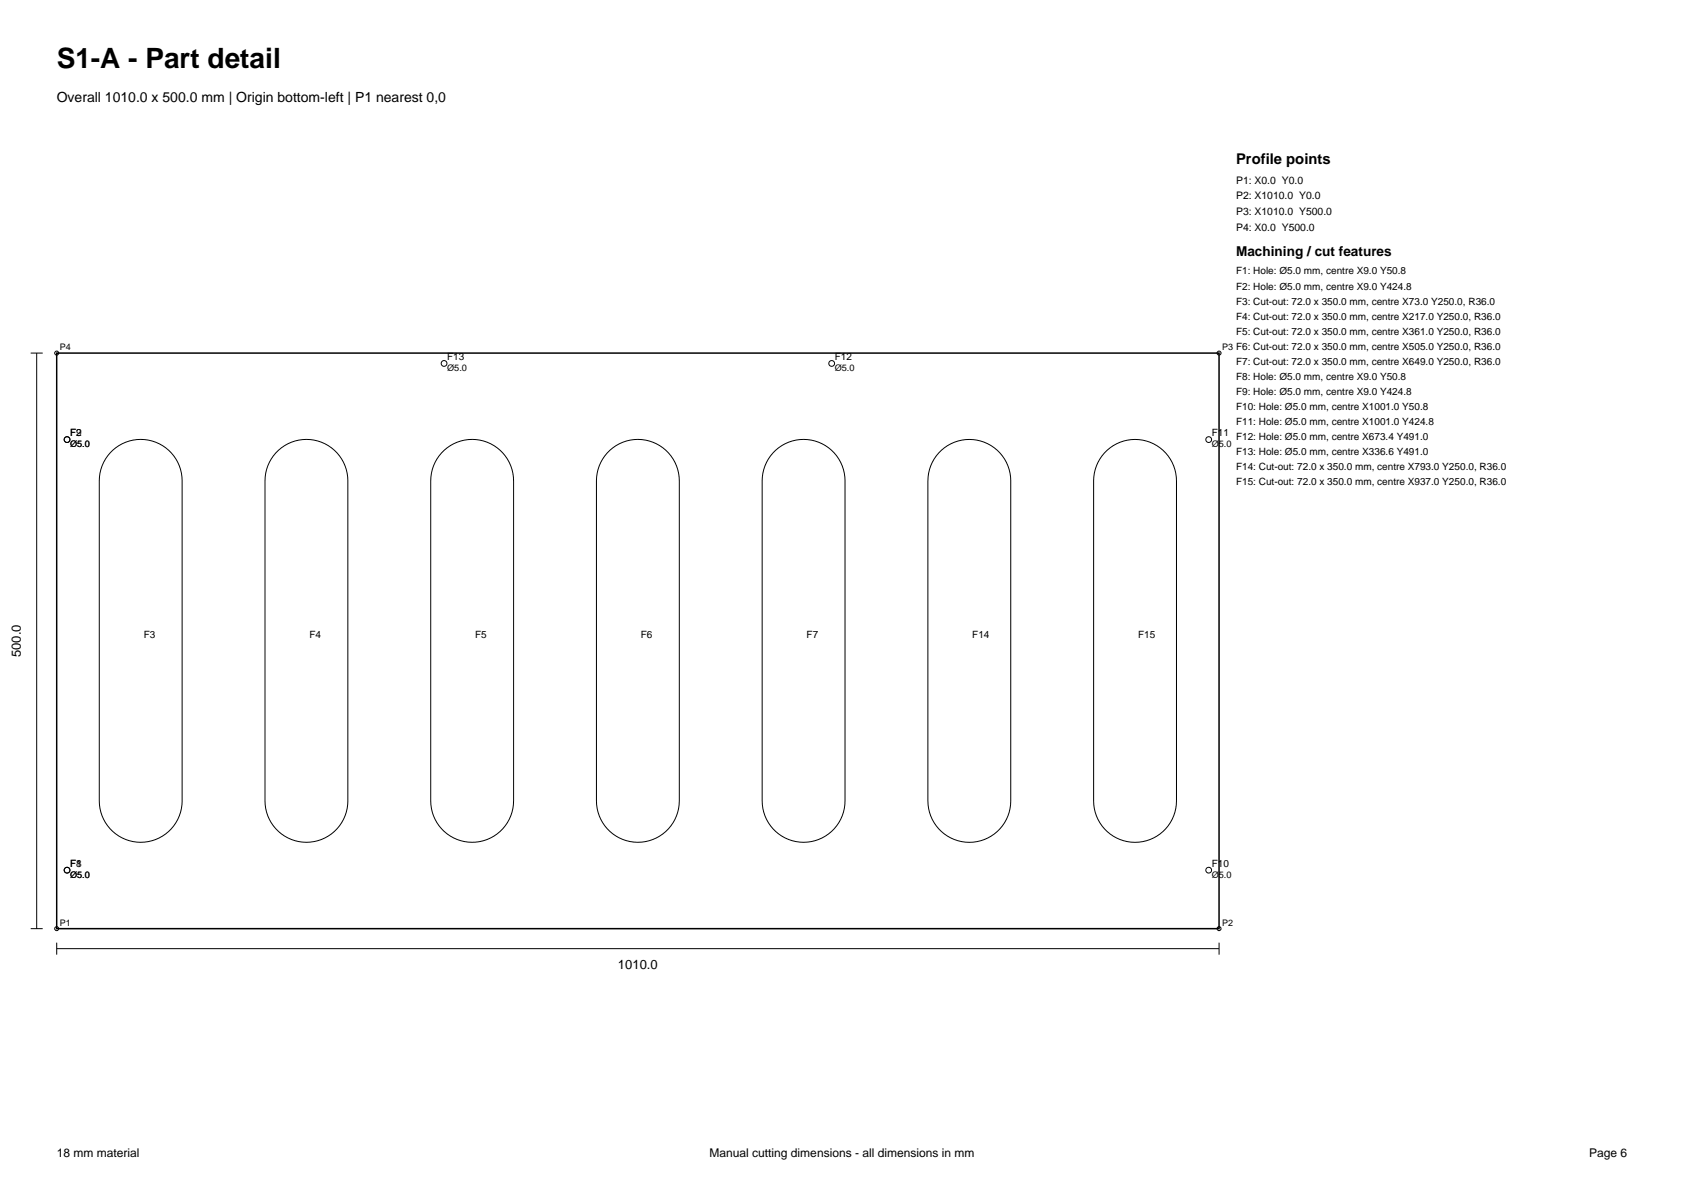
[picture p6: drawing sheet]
<svg xmlns="http://www.w3.org/2000/svg" width="297mm" height="210mm" viewBox="0 0 297 210" stroke-linecap="round" stroke-linejoin="round" font-family="sans-serif">
<defs><g id="words">
<text font-size="4.9" x="10" y="12">S1-A - Part detail</text>
<text font-size="2.6" x="218" y="29">Profile points</text>
<text font-size="2.5" x="10" y="18">Overall 1010.0 x 500.0 mm | Origin bottom-left | P1 nearest 0,0</text>
<text font-size="2.4" x="218" y="45.2">Machining / cut features</text>
<g font-size="2.3">
<text x="3.7" y="115.9" transform="rotate(-90 3.7 115.9)">500.0</text>
<text x="109" y="170.8">1010.0</text>
</g>
<g font-size="2.1">
<text x="10" y="204">18 mm material</text>
<text x="125.2" y="204">Manual cutting dimensions - all dimensions in mm</text>
<text x="280.3" y="204">Page 6</text>
</g>
<g font-size="1.8">
<text x="218" y="32.4">P1: X0.0 Y0.0</text>
<text x="218" y="35.1">P2: X1010.0 Y0.0</text>
<text x="218" y="37.9">P3: X1010.0 Y500.0</text>
<text x="218" y="40.7">P4: X0.0 Y500.0</text>
<text x="218" y="48.4">F1: Hole: Ø5.0 mm, centre X9.0 Y50.8</text>
<text x="218" y="51.1">F2: Hole: Ø5.0 mm, centre X9.0 Y424.8</text>
<text x="218" y="53.7">F3: Cut-out: 72.0 x 350.0 mm, centre X73.0 Y250.0, R36.0</text>
<text x="218" y="56.3">F4: Cut-out: 72.0 x 350.0 mm, centre X217.0 Y250.0, R36.0</text>
<text x="218" y="59">F5: Cut-out: 72.0 x 350.0 mm, centre X361.0 Y250.0, R36.0</text>
<text x="78.8" y="63.5">F13</text>
<text x="147.2" y="63.5">F12</text>
<text x="218" y="64.3">F7: Cut-out: 72.0 x 350.0 mm, centre X649.0 Y250.0, R36.0</text>
<text x="218" y="66.9">F8: Hole: Ø5.0 mm, centre X9.0 Y50.8</text>
<text x="218" y="69.6">F9: Hole: Ø5.0 mm, centre X9.0 Y424.8</text>
<text x="12.4" y="77">F2</text>
<text x="12.4" y="77">F9</text>
<text x="213.7" y="77">F11</text>
<text x="218" y="72.3">F10: Hole: Ø5.0 mm, centre X1001.0 Y50.8</text>
<text x="218" y="74.9">F11: Hole: Ø5.0 mm, centre X1001.0 Y424.8</text>
<text x="218" y="77.6">F12: Hole: Ø5.0 mm, centre X673.4 Y491.0</text>
<text x="218" y="80.2">F13: Hole: Ø5.0 mm, centre X336.6 Y491.0</text>
<text x="218" y="82.8">F14: Cut-out: 72.0 x 350.0 mm, centre X793.0 Y250.0, R36.0</text>
<text x="218" y="85.5">F15: Cut-out: 72.0 x 350.0 mm, centre X937.0 Y250.0, R36.0</text>
<text x="25.3" y="112.5">F3</text>
<text x="54.6" y="112.5">F4</text>
<text x="83.8" y="112.5">F5</text>
<text x="113" y="112.5">F6</text>
<text x="142.3" y="112.5">F7</text>
<text x="171.5" y="112.5">F14</text>
<text x="200.7" y="112.5">F15</text>
<text x="12.4" y="152.9">F1</text>
<text x="12.4" y="152.9">F8</text>
<text x="213.7" y="152.9">F10</text>
</g>
<g font-size="1.6">
<text x="10.5" y="61.7">P4</text>
<text x="78.8" y="65.5">Ø5.0</text>
<text x="147.2" y="65.5">Ø5.0</text>
<text x="215.5" y="61.7">P3 F6: Cut-out: 72.0 x 350.0 mm, centre X505.0 Y250.0, R36.0</text>
<text x="12.4" y="78.9">Ø5.0</text>
<text x="213.7" y="78.9">Ø5.0</text>
<text x="12.4" y="154.8">Ø5.0</text>
<text x="213.7" y="154.9">Ø5.0</text>
<text x="10.5" y="163.2">P1</text>
<text x="215.5" y="163.2">P2</text>
</g>
</g></defs>
<path d="M10 62.3h205v101.4h-205z" fill="none" stroke="#000" stroke-width=".26"/>
<g fill="none" stroke="#000" stroke-width=".18">
<path d="M5.4 62.3h2.1M6.5 62.3v101.4M19.4 79.9a7.3 7.3 0 0 1 8.1-1.9 7.3 7.3 0 0 1 4.6 6.8v56.4a7.3 7.3 0 0 1-7.3 7.3 7.3 7.3 0 0 1-7.3-7.3v-56.4a7.3 7.3 0 0 1 1.9-4.9zM48.6 79.9a7.3 7.3 0 0 1 8.1-1.9 7.3 7.3 0 0 1 4.7 6.8v56.4a7.3 7.3 0 0 1-7.4 7.3 7.3 7.3 0 0 1-7.3-7.3v-56.4a7.3 7.3 0 0 1 1.9-4.9zM77.9 79.9a7.3 7.3 0 0 1 8-1.9 7.3 7.3 0 0 1 4.7 6.8v56.4a7.3 7.3 0 0 1-7.3 7.3 7.3 7.3 0 0 1-7.3-7.3v-56.4a7.3 7.3 0 0 1 1.9-4.9zM107.1 79.9a7.3 7.3 0 0 1 8-1.9 7.3 7.3 0 0 1 4.7 6.8v56.4a7.3 7.3 0 0 1-7.3 7.3 7.3 7.3 0 0 1-7.3-7.3v-56.4a7.3 7.3 0 0 1 1.9-4.9zM136.3 79.9a7.3 7.3 0 0 1 8.1-1.9 7.3 7.3 0 0 1 4.6 6.8v56.4a7.3 7.3 0 0 1-7.3 7.3 7.3 7.3 0 0 1-7.3-7.3v-56.4a7.3 7.3 0 0 1 1.9-4.9zM166 79.4a7.3 7.3 0 0 1 7.9-1.3 7.3 7.3 0 0 1 4.4 6.7v56.4a7.3 7.3 0 0 1-7.3 7.3 7.3 7.3 0 0 1-7.4-7.3v-56.4a7.3 7.3 0 0 1 2.4-5.4zM195.3 79.4a7.3 7.3 0 0 1 7.8-1.3 7.3 7.3 0 0 1 4.4 6.7v56.4a7.3 7.3 0 0 1-7.3 7.3 7.3 7.3 0 0 1-7.3-7.3v-56.4a7.3 7.3 0 0 1 2.4-5.4zM5.4 163.7h2.1M10 167.3h205M10 166.2v2.1"/>
<path d="M215 166.2v2.1"/>
<circle cx="10" cy="62.3" r=".35"/>
<circle cx="11.8" cy="77.5" r=".51"/>
<circle cx="78.3" cy="64.1" r=".51"/>
<circle cx="146.7" cy="64.1" r=".51"/>
<circle cx="213.2" cy="77.5" r=".51"/>
<circle cx="215" cy="62.3" r=".35"/>
<circle cx="11.8" cy="153.4" r=".51"/>
<circle cx="213.2" cy="153.4" r=".51"/>
<circle cx="10" cy="163.7" r=".35"/>
<circle cx="215" cy="163.7" r=".35"/>
</g>
<use href="#words"/>
</svg>
